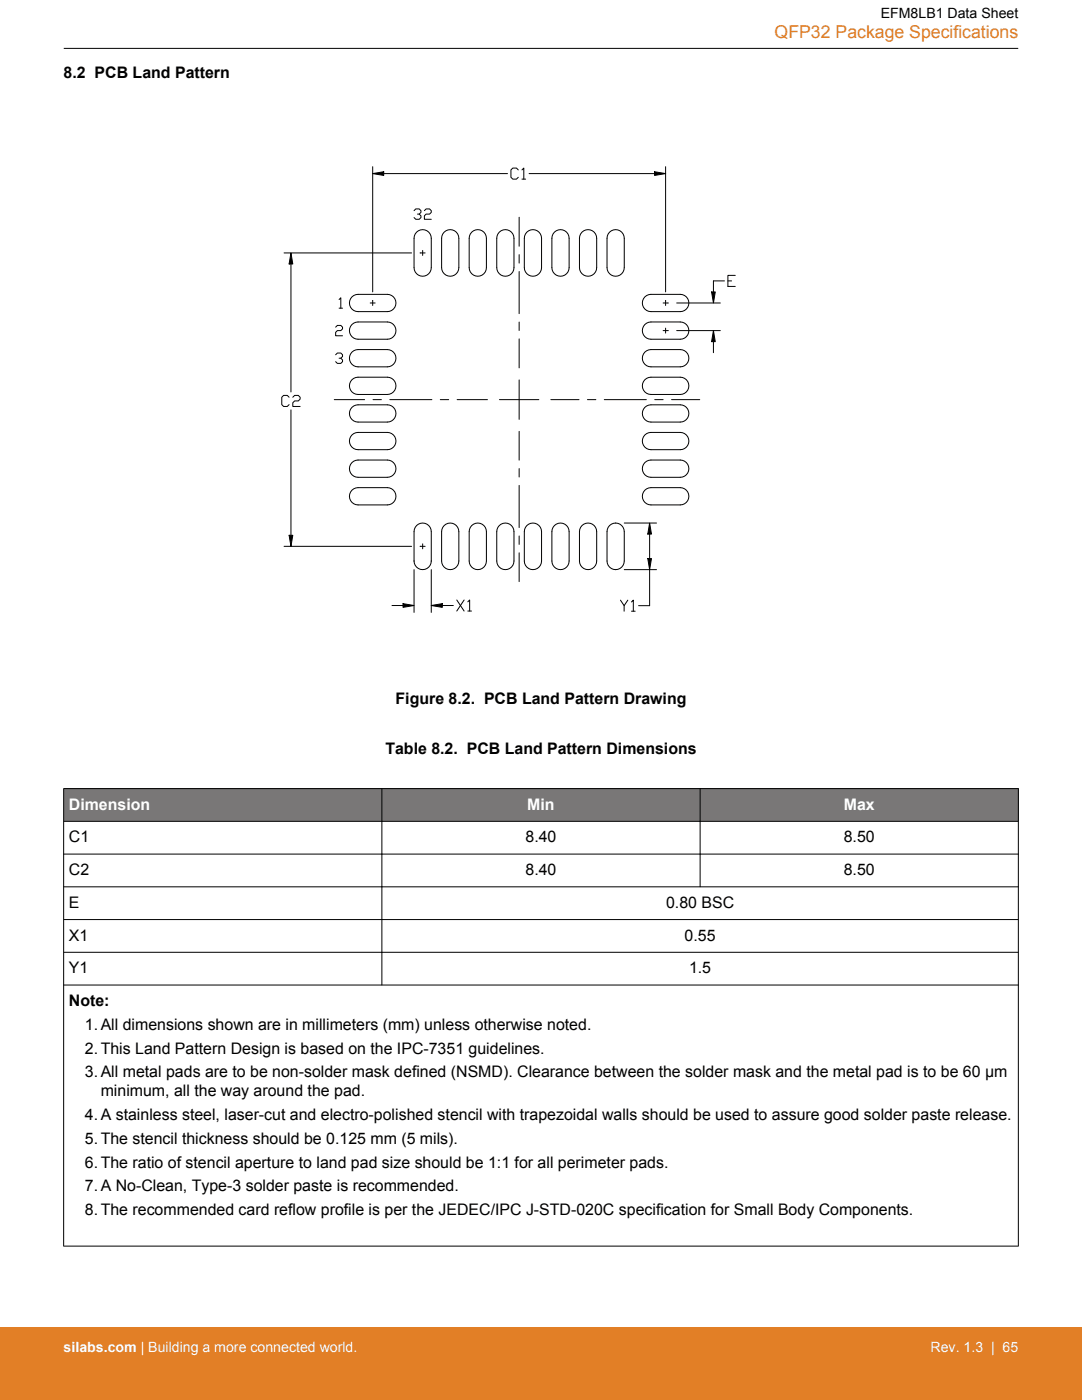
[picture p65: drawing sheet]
<svg xmlns="http://www.w3.org/2000/svg" width="216mm" height="279mm" viewBox="0 0 216 279" stroke-linecap="round" stroke-linejoin="round" font-family="sans-serif">
<defs><g id="words">
<text font-size="3.5" fill="#e27f26" x="154.6" y="7.5">QFP32 Package Specifications</text>
<g font-size="3.2">
<text x="12.7" y="15.5">8.2 PCB Land Pattern</text>
<text x="78.9" y="140.4">Figure 8.2. PCB Land Pattern Drawing</text>
<text x="76.9" y="150.6">Table 8.2. PCB Land Pattern Dimensions</text>
<text x="13.7" y="168.1">C1</text>
<text x="104.9" y="168.1">8.40</text>
<text x="168.4" y="168.1">8.50</text>
<text x="13.7" y="174.6">C2</text>
<text x="104.9" y="174.6">8.40</text>
<text x="168.4" y="174.6">8.50</text>
<text x="13.7" y="181.2">E</text>
<text x="132.9" y="181.2">0.80 BSC</text>
<text x="13.7" y="187.7">X1</text>
<text x="136.6" y="187.7">0.55</text>
<text x="13.7" y="194.2">Y1</text>
<text x="137.5" y="194.2">1.5</text>
<text x="13.7" y="200.8">Note:</text>
<text x="16.9" y="205.5">1.All dimensions shown are in millimeters (mm) unless otherwise noted.</text>
<text x="16.9" y="210.3">2.This Land Pattern Design is based on the IPC-7351 guidelines.</text>
<text x="16.9" y="215">3.All metal pads are to be non-solder mask defined (NSMD). Clearance between the solder mask and the metal pad is to be 60 µm</text>
<text x="20.1" y="218.8">minimum, all the way around the pad.</text>
<text x="16.9" y="223.6">4.A stainless steel, laser-cut and electro-polished stencil with trapezoidal walls should be used to assure good solder paste release.</text>
<text x="16.9" y="228.3">5.The stencil thickness should be 0.125 mm (5 mils).</text>
<text x="16.9" y="233">6.The ratio of stencil aperture to land pad size should be 1:1 for all perimeter pads.</text>
<text x="16.9" y="237.8">7.A No-Clean, Type-3 solder paste is recommended.</text>
<text x="16.9" y="242.5">8.The recommended card reflow profile is per the JEDEC/IPC J-STD-020C specification for Small Body Components.</text>
</g>
<g font-size="3.2" fill="#fff">
<text x="13.7" y="161.6">Dimension</text>
<text x="105.2" y="161.6">Min</text>
<text x="168.4" y="161.6">Max</text>
</g>
<text font-size="2.8" x="175.7" y="3.5">EFM8LB1 Data Sheet</text>
<g font-size="2.8" fill="#fff">
<text x="12.7" y="269.9">silabs.com | Building a more connected world.</text>
<text x="185.7" y="269.9">Rev. 1.3 | 65</text>
</g>
</g></defs>
<g fill="none" stroke="#000" stroke-width=".2">
<path d="M74.4 34.6l2.2-.3v.7zM74.4 33.3v25M76.6 34.6h24.7M103.4 33.9l-.3-.4h-.8l-.3 .4v1.5l.3 .3h.8l.3-.3M104.2 33.9l.3-.4v2.2M104.2 35.7h.7M105.6 34.6h25M130.6 34.3l2.2 .3-2.2 .4zM132.8 33.3v25M132.8 34.6h.1M56.7 50.5h25.4M58.1 52.7v25.5"/>
<path d="M58.1 50.5l.3 2.2h-.7zM67.7 59.8l.3-.4v2.1M70.2 59.2l.8-.4 .4-.1h5.9a1.72 1.72 0 0 1 1.7 1.8 1.72 1.72 0 0 1-1.7 1.7h-5.9a1.72 1.72 0 0 1-1.5-1.1 1.72 1.72 0 0 1 .3-1.9zM74.4 60v1M74.4 60h.1M82.6 42l.4-.3h.6l.4 .3v.4l-.4 .3h-.3M83.1 46.3a1.72 1.72 0 0 1 1.9-.3 1.72 1.72 0 0 1 1.1 1.6v5.8a1.72 1.72 0 0 1-1.8 1.7 1.72 1.72 0 0 1-1.7-1.7v-5.8l.1-.5zM83.6 42.7l.4 .4v.3l-.4 .4h-.6l-.4-.4M83.8 50.5h1M84.3 50v1M84.7 42l.3-.3h.7l.4 .3v.4l-.4 .3h-.7l-.3 .4v.7h1.4M88.6 46.3a1.72 1.72 0 0 1 1.9-.3 1.72 1.72 0 0 1 1.1 1.6v5.8a1.72 1.72 0 0 1-1.8 1.7 1.72 1.72 0 0 1-1.7-1.7v-5.8l.1-.5z"/>
<path d="M94.1 46.3a1.72 1.72 0 0 1 1.9-.3 1.72 1.72 0 0 1 1.1 1.6v5.8a1.72 1.72 0 0 1-1.8 1.7 1.72 1.72 0 0 1-1.7-1.7v-5.8l.1-.5zM99.6 46.3a1.72 1.72 0 0 1 1.9-.3 1.72 1.72 0 0 1 1.1 1.6v5.8a1.72 1.72 0 0 1-1.8 1.7 1.72 1.72 0 0 1-1.7-1.7v-5.8l.1-.5zM103.6 43.4v5.7M103.6 50.8v1.7M103.6 54.2v8.4M105.1 46.3a1.72 1.72 0 0 1 1.9-.3 1.72 1.72 0 0 1 1.1 1.6v5.8a1.72 1.72 0 0 1-1.8 1.7 1.72 1.72 0 0 1-1.7-1.7v-5.8l.1-.5zM110.6 46.3a1.72 1.72 0 0 1 1.9-.3 1.72 1.72 0 0 1 1.1 1.6v5.8a1.72 1.72 0 0 1-1.8 1.7 1.72 1.72 0 0 1-1.7-1.7v-5.8l.1-.5zM116.1 46.3a1.72 1.72 0 0 1 1.9-.3 1.72 1.72 0 0 1 1.1 1.6v5.8a1.72 1.72 0 0 1-1.8 1.7 1.72 1.72 0 0 1-1.7-1.7v-5.8l.1-.5zM121.6 46.3a1.72 1.72 0 0 1 1.9-.3 1.72 1.72 0 0 1 1.1 1.6v5.8a1.72 1.72 0 0 1-1.8 1.7 1.72 1.72 0 0 1-1.7-1.7v-5.8l.1-.5zM128.7 59.2l.7-.4 .5-.1h5.8a1.72 1.72 0 0 1 1.8 1.8 1.72 1.72 0 0 1-1.8 1.7h-5.8a1.72 1.72 0 0 1-1.6-1.1 1.72 1.72 0 0 1 .4-1.9zM132.8 60v1M132.8 60h.1"/>
<path d="M142 58.3h.7l-.3 2.2zM144.6 56.1h-2.2v2.2M145.2 56.1h.8M146.7 55h-1.5v2.2h1.5M57.7 79.3l-.4-.4h-.7l-.4 .4v1.4l.4 .4h.7l.4-.4M58.4 79.3l.4-.4h.7l.4 .4v.3l-.4 .4h-.7l-.4 .4v.7h1.5M66.7 79.8h6.1M67 65.3l.3-.4h.7l.3 .4v.3l-.3 .4h-.7l-.3 .3v.7h1.3M67 70.8l.3-.3h.7l.3 .3v.3l-.3 .4h-.3M67.7 61.5h.6M68 71.5l.3 .3v.4l-.3 .3h-.7l-.3-.3M70.2 64.8l.8-.5h.4h5.9a1.72 1.72 0 0 1 1.7 1.7 1.72 1.72 0 0 1-1.7 1.7h-5.9a1.72 1.72 0 0 1-1.5-1.1 1.72 1.72 0 0 1 .3-1.8z"/>
<path d="M70.2 70.3l.8-.5h.4h5.9a1.72 1.72 0 0 1 1.7 1.7 1.72 1.72 0 0 1-1.7 1.7h-5.9a1.72 1.72 0 0 1-1.5-1.1 1.72 1.72 0 0 1 .3-1.8zM70.2 75.8l.8-.5h.4h5.9a1.72 1.72 0 0 1 1.7 1.7 1.72 1.72 0 0 1-1.7 1.7h-5.9a1.72 1.72 0 0 1-1.5-1 1.72 1.72 0 0 1 .3-1.9zM73.9 60.5h1M74.4 79.8h1.7M77.8 79.8h8.4M87.9 79.8h1.6M91.2 79.8h6.1M99.7 79.8h7.8M103.6 64.3v1.7M103.6 67.6v5.8M103.6 75.8v7.9M109.9 79.8h5.6"/>
<path d="M117.2 79.8h1.7M120.6 79.8h8.4M128.7 64.8l.7-.5h.5h5.8a1.72 1.72 0 0 1 1.8 1.7 1.72 1.72 0 0 1-1.8 1.7h-5.8a1.72 1.72 0 0 1-1.6-1.1 1.72 1.72 0 0 1 .4-1.8zM128.7 70.3l.7-.5h.5h5.8a1.72 1.72 0 0 1 1.8 1.7 1.72 1.72 0 0 1-1.8 1.7h-5.8a1.72 1.72 0 0 1-1.6-1.1 1.72 1.72 0 0 1 .4-1.8zM128.7 75.8l.7-.5h.5h5.8a1.72 1.72 0 0 1 1.8 1.7 1.72 1.72 0 0 1-1.8 1.7h-5.8a1.72 1.72 0 0 1-1.6-1 1.72 1.72 0 0 1 .4-1.9zM130.6 79.8h1.7M132.3 60.5h1M132.3 66h1M132.8 65.5v1M134 79.8h5.6M135 60.5h8.7M135 66h8.7"/>
<path d="M142.4 68.2v2.2M142.4 66l.3 2.2h-.7zM58.1 81.8v25M70.2 86.8l.4-.3 .8-.2h5.9a1.72 1.72 0 0 1 1.7 1.7 1.72 1.72 0 0 1-1.7 1.7h-5.9a1.72 1.72 0 0 1-1.5-1 1.72 1.72 0 0 1 .3-1.9zM70.2 92.3l.4-.3 .8-.2h5.9a1.72 1.72 0 0 1 1.7 1.7 1.72 1.72 0 0 1-1.7 1.8h-5.9a1.72 1.72 0 0 1-1.5-1.1 1.72 1.72 0 0 1 .3-1.9zM70.2 97.8l.4-.2 .8-.3h5.9a1.72 1.72 0 0 1 1.7 1.7 1.72 1.72 0 0 1-1.7 1.8h-5.9a1.72 1.72 0 0 1-1.5-1.1 1.72 1.72 0 0 1 .3-1.9zM71.4 80.8h5.9M71.4 80.8a1.72 1.72 0 0 0-1.7 1.7 1.72 1.72 0 0 0 1.7 1.7h5.9a1.72 1.72 0 0 0 1.7-1.7 1.72 1.72 0 0 0-1.7-1.7M103.6 86.1v5.7M103.6 93.5v1.7M103.6 96.9v8.4M128.7 86.8l.3-.3 .9-.2h5.8a1.72 1.72 0 0 1 1.8 1.7 1.72 1.72 0 0 1-1.8 1.7h-5.8a1.72 1.72 0 0 1-1.6-1 1.72 1.72 0 0 1 .4-1.9z"/>
<path d="M128.7 92.3l.3-.3 .9-.2h5.8a1.72 1.72 0 0 1 1.8 1.7 1.72 1.72 0 0 1-1.8 1.8h-5.8a1.72 1.72 0 0 1-1.6-1.1 1.72 1.72 0 0 1 .4-1.9zM128.7 97.8l.3-.2 .9-.3h5.8a1.72 1.72 0 0 1 1.8 1.7 1.72 1.72 0 0 1-1.8 1.8h-5.8a1.72 1.72 0 0 1-1.6-1.1 1.72 1.72 0 0 1 .4-1.9zM129.9 80.8h5.8M129.9 80.8a1.72 1.72 0 0 0-1.7 1.7 1.72 1.72 0 0 0 1.7 1.7h5.8a1.72 1.72 0 0 0 1.8-1.7 1.72 1.72 0 0 0-1.8-1.7M56.7 109h25.4M57.7 106.8h.7l-.3 2.2zM82.6 112v-5.9a1.72 1.72 0 0 1 1.7-1.7 1.72 1.72 0 0 1 1.8 1.7v5.9M82.6 112a1.72 1.72 0 0 0 1.7 1.7 1.72 1.72 0 0 0 1.8-1.7M82.6 113.7v8.5M82.6 112h.1M83.8 109h1M84.3 108.5v1"/>
<path d="M86.1 113.7v8.5M86.1 112h.1M88.6 104.9a1.72 1.72 0 0 1 1.9-.4 1.72 1.72 0 0 1 1.1 1.6v5.9a1.72 1.72 0 0 1-1.8 1.7 1.72 1.72 0 0 1-1.7-1.7v-5.9l.1-.4zM91.1 119.7l1.5 2.2M92.6 119.7l-1.5 2.2M94.1 104.9a1.72 1.72 0 0 1 1.9-.4 1.72 1.72 0 0 1 1.1 1.6v5.9a1.72 1.72 0 0 1-1.8 1.7 1.72 1.72 0 0 1-1.7-1.7v-5.9l.1-.4zM99.6 104.9a1.72 1.72 0 0 1 1.9-.4 1.72 1.72 0 0 1 1.1 1.6v5.9a1.72 1.72 0 0 1-1.8 1.7 1.72 1.72 0 0 1-1.7-1.7v-5.9l.1-.4zM103.6 107v1.6M103.6 110.3v5.8M105.1 104.9a1.72 1.72 0 0 1 1.9-.4 1.72 1.72 0 0 1 1.1 1.6v5.9a1.72 1.72 0 0 1-1.8 1.7 1.72 1.72 0 0 1-1.7-1.7v-5.9l.1-.4zM110.6 104.9a1.72 1.72 0 0 1 1.9-.4 1.72 1.72 0 0 1 1.1 1.6v5.9a1.72 1.72 0 0 1-1.8 1.7 1.72 1.72 0 0 1-1.7-1.7v-5.9l.1-.4zM116.1 104.9a1.72 1.72 0 0 1 1.9-.4 1.72 1.72 0 0 1 1.1 1.6v5.9a1.72 1.72 0 0 1-1.8 1.7 1.72 1.72 0 0 1-1.7-1.7v-5.9l.1-.4z"/>
<path d="M121.6 104.9a1.72 1.72 0 0 1 1.9-.4 1.72 1.72 0 0 1 1.1 1.6v5.9a1.72 1.72 0 0 1-1.8 1.7 1.72 1.72 0 0 1-1.7-1.7v-5.9l.1-.4zM122.8 104.4h.1M122.8 113.7h.1M123.8 119.8l.7 1.1v1.1M124.6 104.4h6.4M124.6 113.7h6.4M125.3 119.8l-.8 1.1M129.3 111.5h.7l-.4 2.2zM129.6 106.6v4.9M129.6 113.7v7.2M129.6 104.4l.4 2.2h-.7zM78.2 120.8h2.2"/>
<path d="M80.4 120.5l2.2 .3-2.2 .4zM86.1 120.8l2.2-.3v.7zM86.1 120.8h.1M88.3 120.8h2.2M93.3 120.1l.4-.4v2.2M93.3 121.9h.8M126 120.1l.4-.3v2.2M126 122h.7M127.4 120.9h2.2"/>
</g>
<path d="M74.4 34.6l2.2-.3v.7zM130.6 34.3l2.2 .3-2.2 .4zM58.1 50.5l.3 2.2h-.7zM142 58.3h.7l-.3 2.2zM142.4 66l.3 2.2h-.7zM57.7 106.8h.7l-.3 2.2zM129.6 104.4l.4 2.2h-.7zM129.3 111.5h.7l-.4 2.2zM80.4 120.5l2.2 .3-2.2 .4zM86.1 120.8l2.2-.3v.7z" fill="#000"/>
<g fill="#797777">
<path d="M12.7 157.4h190.5v6.5h-190.5z" fill-rule="evenodd"/>
<path d="M12.7 157.4h190.5v6.5h-190.5z" fill-rule="evenodd"/>
</g>
<g fill="none" stroke="#000" stroke-width=".2">
<path d="M12.7 9.7h190.5M12.7 157.4h190.5M12.7 157.3v91.4M76.2 157.3v39.3M139.7 157.3v19.7M203.2 157.3v91.4M12.7 163.9h190.5M12.7 170.5h190.5M12.7 177h190.5M12.7 183.5h190.5M12.7 190.1h190.5M12.7 196.6h190.5"/>
<path d="M12.7 248.7h190.5"/>
</g>
<path d="M0 264.9h215.9v14.5h-215.9z" fill="#e27f26"/>
<use href="#words"/>
</svg>
